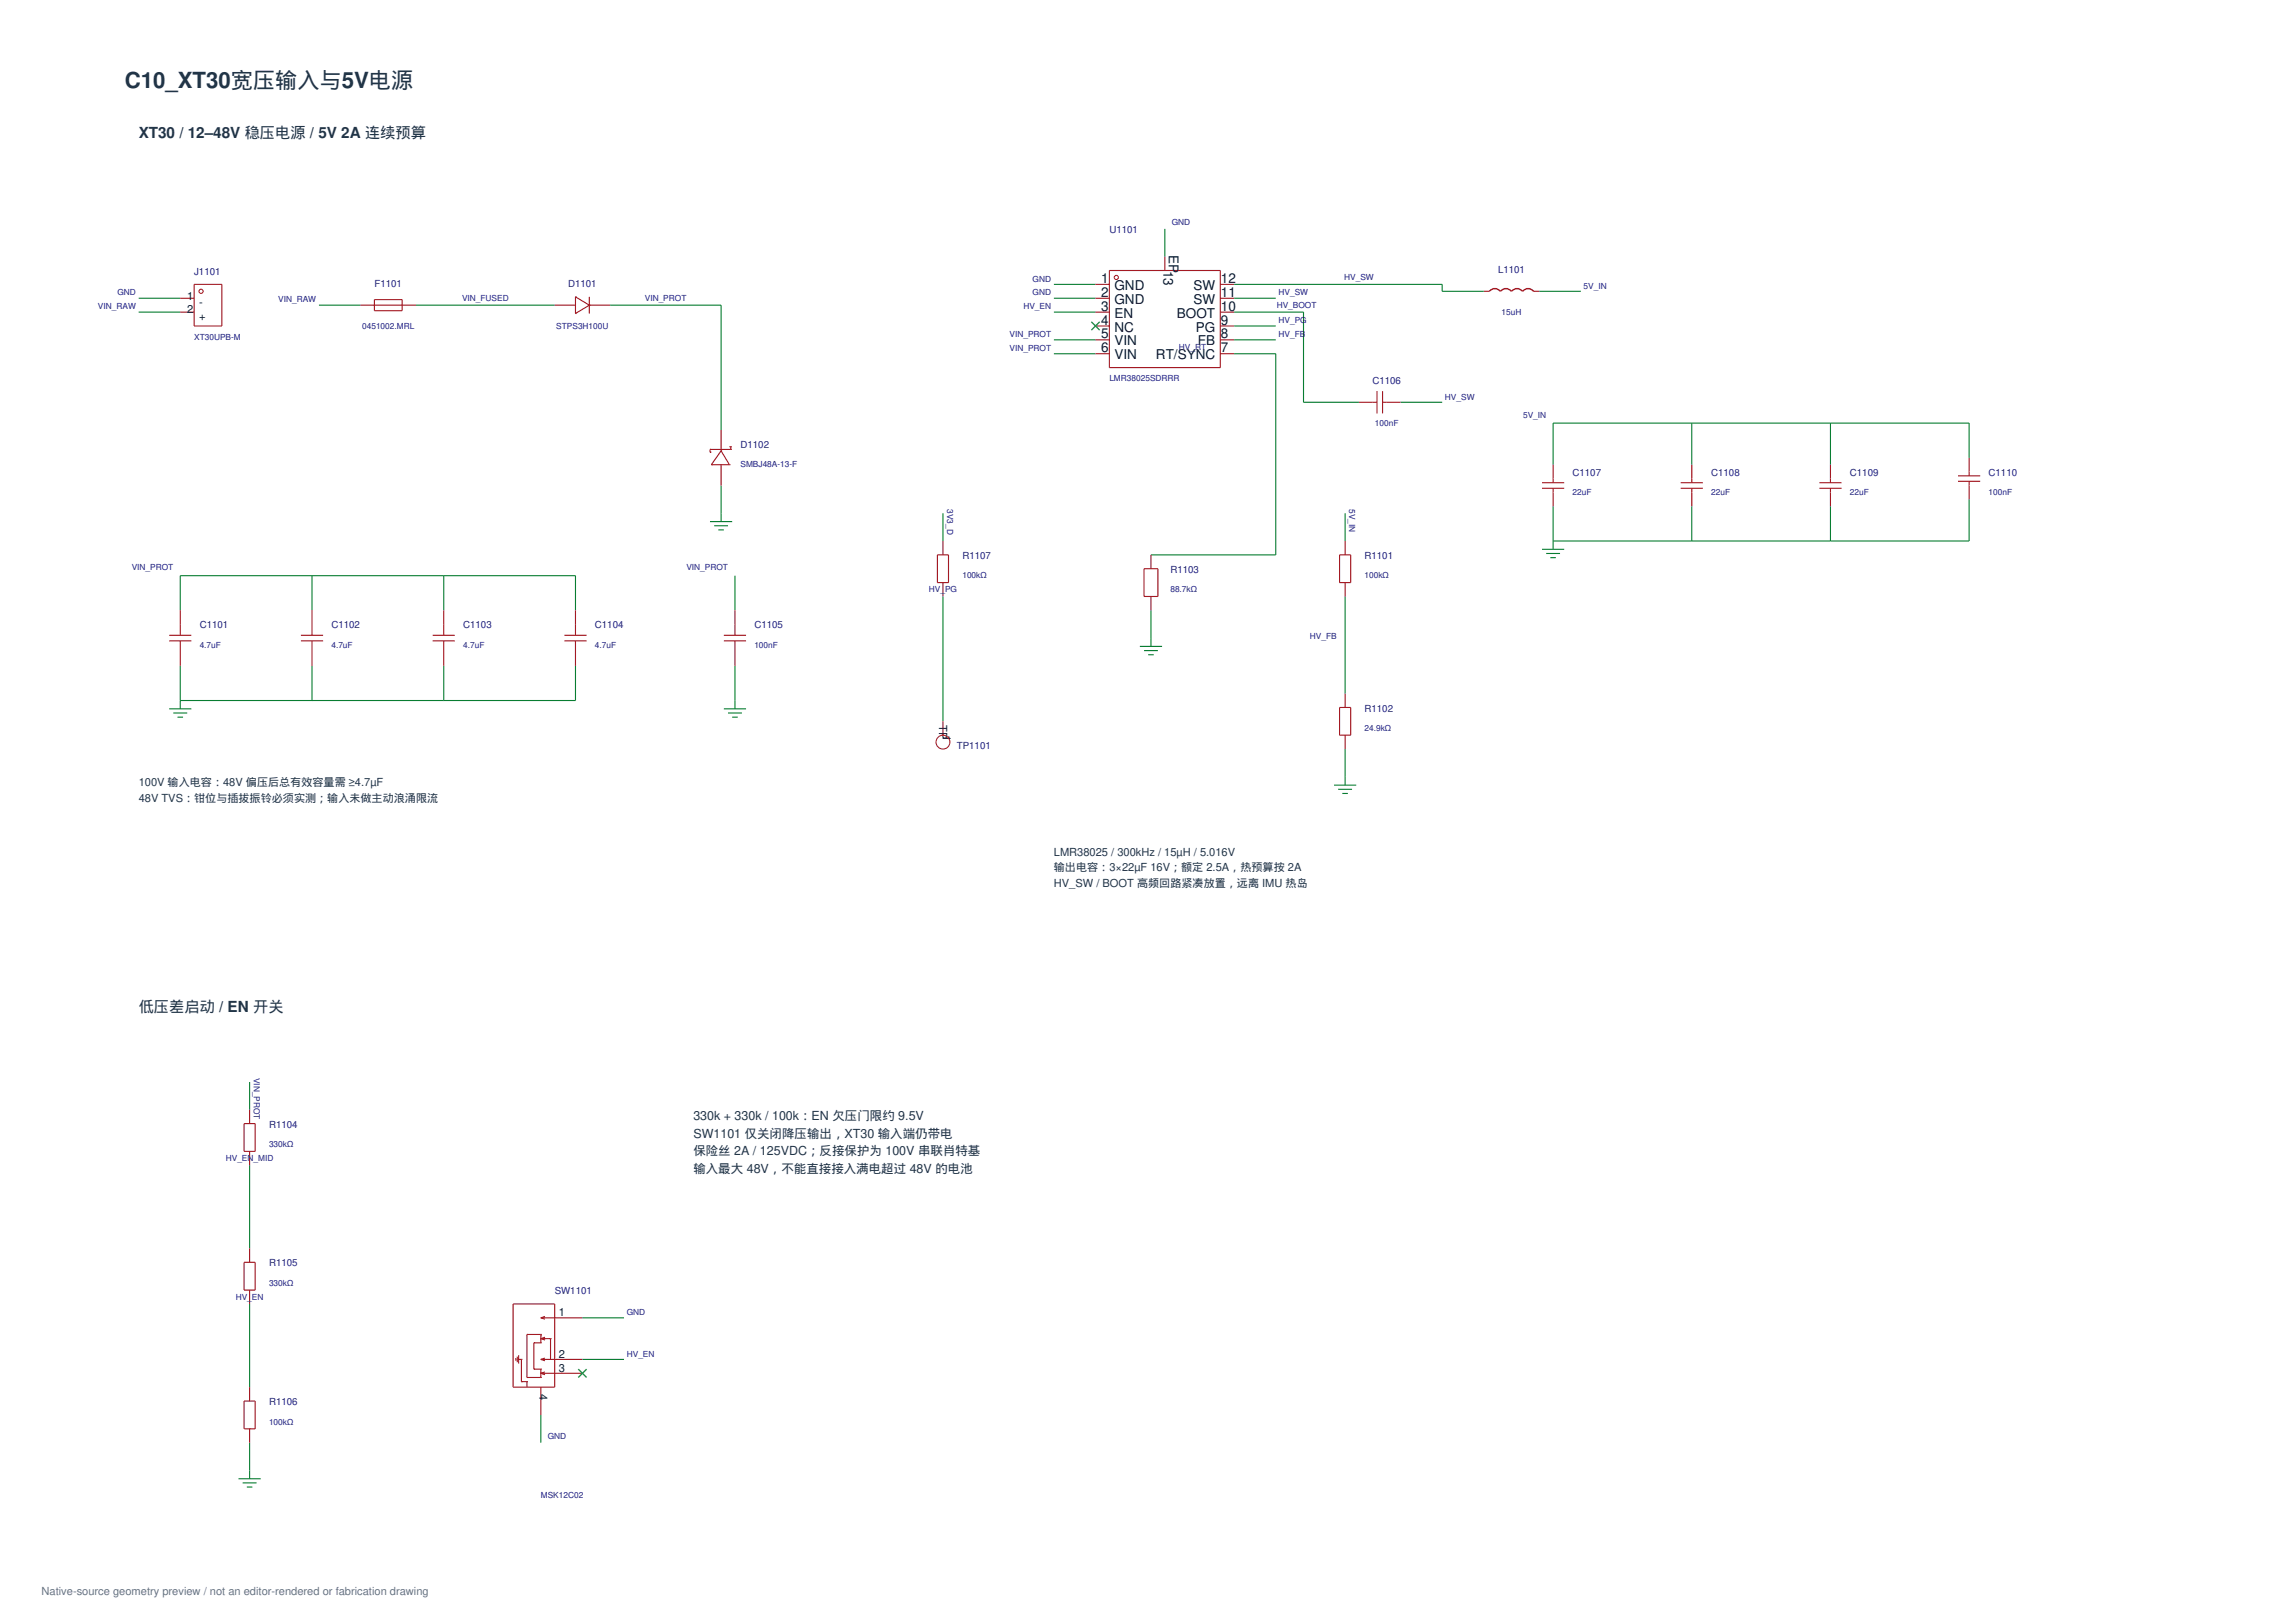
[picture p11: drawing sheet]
<svg xmlns="http://www.w3.org/2000/svg" width="584mm" height="413mm" viewBox="0 0 584 413" stroke-linecap="round" stroke-linejoin="round" font-family="sans-serif">
<defs><g id="words">
<text font-size="5.6" fill="#213547" x="31.7" y="22.4">C10_XT30宽压输入与5V电源</text>
<g font-size="3.9" fill="#213547">
<text x="35.3" y="35">XT30 / 12–48V 稳压电源 / 5V 2A 连续预算</text>
<text x="35.3" y="257.3">低压差启动 / EN 开关</text>
</g>
<g font-size="3.4" fill="#191919">
<text x="297.4" y="64.9" transform="rotate(90 297.4 64.9)">EP</text>
<text x="280.1" y="72">1</text>
<text x="296" y="68.8" transform="rotate(90 296 68.8)">13</text>
<text x="310.6" y="72">12</text>
<text x="280.1" y="75.5">2</text>
<text x="283.5" y="73.7">GND</text>
<text x="283.5" y="77.3">GND</text>
<text x="303.6" y="77.3">SW</text>
<text x="303.6" y="73.7">SW</text>
<text x="310.6" y="75.5">11</text>
<text x="280.1" y="79">3</text>
<text x="280.1" y="82.5">4</text>
<text x="283.5" y="80.8">EN</text>
<text x="299.4" y="80.8">BOOT</text>
<text x="310.6" y="82.5">9</text>
<text x="310.6" y="79">10</text>
<text x="280.1" y="86.1">5</text>
<text x="280.1" y="89.6">6</text>
<text x="283.5" y="84.3">NC</text>
<text x="283.5" y="87.8">VIN</text>
<text x="304.2" y="84.3">PG</text>
<text x="304.8" y="87.8">FB</text>
<text x="310.6" y="89.6">7</text>
<text x="310.6" y="86.1">8</text>
<text x="283.5" y="91.4">VIN</text>
<text x="294.1" y="91.4">RT/SYNC</text>
</g>
<g font-size="3.2" fill="#213547">
<text x="176.4" y="284.9">330k + 330k / 100k：EN 欠压门限约 9.5V</text>
<text x="176.4" y="289.4">SW1101 仅关闭降压输出，XT30 输入端仍带电</text>
<text x="176.4" y="293.8">保险丝 2A / 125VDC；反接保护为 100V 串联肖特基</text>
<text x="176.4" y="298.3">输入最大 48V，不能直接接入满电超过 48V 的电池</text>
</g>
<g font-size="2.8" fill="#191919">
<text x="47.6" y="76.2">1</text>
<text x="50.7" y="77.9">-</text>
<text x="47.6" y="79.7">2</text>
<text x="50.7" y="81.5">+</text>
<text x="238.9" y="184.4" transform="rotate(90 238.9 184.4)">TP</text>
<text x="239.9" y="187" transform="rotate(90 239.9 187)">1</text>
<text x="142.2" y="334.8">1</text>
<text x="142.2" y="345.4">2</text>
<text x="142.2" y="348.9">3</text>
<text x="137.3" y="354.5" transform="rotate(90 137.3 354.5)">4</text>
</g>
<g font-size="2.8" fill="#213547">
<text x="35.3" y="200">100V 输入电容：48V 偏压后总有效容量需 ≥4.7µF</text>
<text x="35.3" y="203.9">48V TVS：钳位与插拔振铃必须实测；输入未做主动浪涌限流</text>
<text x="268.1" y="217.6">LMR38025 / 300kHz / 15µH / 5.016V</text>
<text x="268.1" y="221.5">输出电容：3×22µF 16V；额定 2.5A，热预算按 2A</text>
<text x="268.1" y="225.5">HV_SW / BOOT 高频回路紧凑放置，远离 IMU 热岛</text>
</g>
<text font-size="2.8" fill="#667085" x="10.6" y="405.7">Native-source geometry preview / not an editor-rendered or fabrication drawing</text>
<g font-size="2.5" fill="#161689">
<text x="282.2" y="59.3">U1101</text>
<text x="49.4" y="69.8">J1101</text>
<text x="381.1" y="69.5">L1101</text>
<text x="95.3" y="73">F1101</text>
<text x="144.5" y="73">D1101</text>
<text x="349.1" y="97.7">C1106</text>
<text x="188.4" y="113.9">D1102</text>
<text x="400" y="121">C1107</text>
<text x="435.3" y="121">C1108</text>
<text x="470.6" y="121">C1109</text>
<text x="505.9" y="121">C1110</text>
<text x="244.8" y="142.2">R1107</text>
<text x="347.1" y="142.2">R1101</text>
<text x="297.7" y="145.7">R1103</text>
<text x="50.8" y="159.8">C1101</text>
<text x="84.3" y="159.8">C1102</text>
<text x="117.8" y="159.8">C1103</text>
<text x="151.3" y="159.8">C1104</text>
<text x="191.9" y="159.8">C1105</text>
<text x="347.1" y="181">R1102</text>
<text x="243.4" y="190.5">TP1101</text>
<text x="68.4" y="286.8">R1104</text>
<text x="68.4" y="322.1">R1105</text>
<text x="141.1" y="329.1">SW1101</text>
<text x="68.4" y="357.4">R1106</text>
</g>
<g font-size="2.1" fill="#161689">
<text x="298.1" y="57.1">GND</text>
<text x="262.7" y="71.6">GND</text>
<text x="342" y="71.3">HV_SW</text>
<text x="29.9" y="75.1">GND</text>
<text x="70.8" y="76.9">VIN_RAW</text>
<text x="117.5" y="76.6">VIN_FUSED</text>
<text x="164" y="76.6">VIN_PROT</text>
<text x="262.7" y="75.1">GND</text>
<text x="325.3" y="75.1">HV_SW</text>
<text x="402.9" y="73.4">5V_IN</text>
<text x="24.9" y="78.7">VIN_RAW</text>
<text x="92.1" y="83.6">0451002.MRL</text>
<text x="141.5" y="83.6">STPS3H100U</text>
<text x="260.3" y="78.7">HV_EN</text>
<text x="324.8" y="78.3">HV_BOOT</text>
<text x="325.3" y="82.2">HV_PG</text>
<text x="382" y="80.1">15uH</text>
<text x="49.4" y="86.4">XT30UPB-M</text>
<text x="256.8" y="85.7">VIN_PROT</text>
<text x="256.8" y="89.3">VIN_PROT</text>
<text x="299.9" y="88.9">HV_RT</text>
<text x="325.3" y="85.7">HV_FB</text>
<text x="282.2" y="97">LMR38025SDRRR</text>
<text x="367.6" y="101.6">HV_SW</text>
<text x="387.5" y="106.2">5V_IN</text>
<text x="349.8" y="108.3">100nF</text>
<text x="188.4" y="118.9">SMBJ48A-13-F</text>
<text x="400" y="125.9">22uF</text>
<text x="435.3" y="125.9">22uF</text>
<text x="470.6" y="125.9">22uF</text>
<text x="505.9" y="125.9">100nF</text>
<text x="240.9" y="129.5" transform="rotate(90 240.9 129.5)">3V3_D</text>
<text x="343.3" y="129.5" transform="rotate(90 343.3 129.5)">5V_IN</text>
<text x="33.5" y="145">VIN_PROT</text>
<text x="174.6" y="145">VIN_PROT</text>
<text x="244.8" y="147.1">100kΩ</text>
<text x="347.1" y="147.1">100kΩ</text>
<text x="236.3" y="150.6">HV_PG</text>
<text x="297.7" y="150.6">88.7kΩ</text>
<text x="50.8" y="164.7">4.7uF</text>
<text x="84.3" y="164.7">4.7uF</text>
<text x="117.8" y="164.7">4.7uF</text>
<text x="151.3" y="164.7">4.7uF</text>
<text x="191.9" y="164.7">100nF</text>
<text x="333.3" y="162.6">HV_FB</text>
<text x="347.1" y="185.9">24.9kΩ</text>
<text x="64.6" y="274.1" transform="rotate(90 64.6 274.1)">VIN_PROT</text>
<text x="68.4" y="291.7">330kΩ</text>
<text x="57.4" y="295.3">HV_EN_MID</text>
<text x="68.4" y="327">330kΩ</text>
<text x="60" y="330.6">HV_EN</text>
<text x="159.5" y="334.4">GND</text>
<text x="159.5" y="345">HV_EN</text>
<text x="68.4" y="362.3">100kΩ</text>
<text x="139.3" y="365.8">GND</text>
<text x="137.6" y="381">MSK12C02</text>
</g>
</g></defs>
<g fill="none" stroke="#087d31" stroke-width=".28">
<path d="M296.3 58.2v7.1M35.3 79.4h10.6M35.3 75.8h10.6M81.1 77.6h10.6M105.8 77.6h35.3M155.2 77.6h28.2v31.8M268.1 72.3h10.6M268.1 79.4h10.6M268.1 75.8h10.6M314 72.3h52.9v1.8h10.6M314 79.4h17.6v22.9h14.1M314 75.8h10.6"/>
<path d="M391.6 74.1h10.6M268.1 90h10.6M268.1 86.4h10.6M314 90h10.6v51.1h-31.8M314 86.4h10.6M314 82.9h10.6M356.3 102.3h10.6M430.4 107.6v10.6M465.7 107.6v10.6M500.9 116.4v-8.8h-105.8v10.6M180.6 132.6h5.7M181.7 133.7h3.5"/>
<path d="M182.7 134.8h1.4M183.4 123.5v9.1M239.9 130.5v7.1M342.2 130.5v7.1M392.3 139.7h5.6M395.1 128.8v10.9M430.4 128.8v8.8M465.7 128.8v8.8M500.9 127v10.6h-105.8M45.9 155.2v-8.8h100.5v8.8M79.4 146.4v8.8M112.9 146.4v8.8"/>
<path d="M187 146.4v8.8M239.9 151.7v31.7M292.8 155.2v9.2M342.2 151.7v24.7M393.3 140.8h3.6M394.4 141.8h1.4M45.9 169.3v11M79.4 169.3v8.9M112.9 169.3v8.9M146.4 169.3v8.9h-100.5M187 169.3v11M290 164.4h5.6"/>
<path d="M291 165.5h3.6M292.1 166.5h1.4M43 180.3h5.7M44.1 181.3h3.5M45.2 182.4h1.4M184.1 180.3h5.7M185.2 181.3h3.5M186.3 182.4h1.4M339.4 199.7h5.6M342.2 190.5v9.2M340.4 200.7h3.6M341.5 201.8h1.4"/>
<path d="M63.5 275.2v7M63.5 296.3v21.2M63.5 331.6v21.2M148.2 335.1h10.5M137.6 359.8v7.1M148.2 345.7h10.5M60.7 376.1h5.6M61.7 377.1h3.6M62.8 378.2h1.4M63.5 366.9v9.2"/>
</g>
<g fill="none" stroke="#a2131c" stroke-width=".28">
<path d="M45.9 75.8h3.5M45.9 79.4h3.5M49.4 72.3h7v10.6h-7zM91.7 77.6h14.1M95.2 76.2h7.1v2.8h-7.1zM141.1 77.6h5.3M146.4 75.5h.1M146.4 79.7h.1M146.4 75.5l3.5 2.1M146.4 75.5v4.2M149.9 77.6h.1M149.9 77.6h5.3"/>
<path d="M149.9 75.5v4.2M149.9 77.6l-3.5 2.1M278.7 72.3h3.5M278.7 75.8h3.5M278.7 79.4h3.5M282.2 68.8h28.2v24.7h-28.2zM296.3 65.3v3.5M310.4 72.3h3.6M310.4 75.8h3.6M310.4 79.4h3.6M377.5 74.1h1.4M390.2 74.1h1.4"/>
<path d="M278.7 82.9h3.5M278.7 86.4h3.5M278.7 90h3.5M310.4 82.9h3.6M310.4 86.4h3.6M310.4 90h3.6M350.3 99.5v5.6M351.7 99.5v5.6M180.6 114.3h.1M180.6 115h.1M180.6 114.3h5.3M180.6 114.3v.7"/>
<path d="M180.6 115h.4M181 118.2h.1M181 118.2h4.6M183.4 114.7h.1M183.4 109.4v5.3M183.4 118.2v5.3M183.4 114.7l2.2 3.5M183.4 114.7l-2.4 3.5M185.6 118.2h.1M185.6 113.6h.3M185.9 113.6h.1M185.9 114.3h.1"/>
<path d="M185.9 113.6v.7M345.7 102.3h4.6M351.7 102.3h4.6M395.1 118.2v4.6M430.4 118.2v4.6M465.7 118.2v4.6M500.9 116.4v4.6M239.9 137.6v3.5M342.2 137.6v3.5M392.3 122.8h5.6M392.3 124.2h5.6M395.1 124.2v4.6"/>
<path d="M427.6 122.8h5.6M427.6 124.2h5.6M430.4 124.2v4.6M462.8 122.8h5.7M462.8 124.2h5.7M465.7 124.2v4.6M498.1 122.4h5.7M498.1 121h5.7M500.9 122.4v4.6M45.9 155.2v6.4M79.4 155.2v6.4M112.9 155.2v6.4"/>
<path d="M146.4 155.2v6.4M187 155.2v6.4M238.5 141.1h2.8v7.1h-2.8zM239.9 148.2v3.5M291 144.6h3.6v7.1h-3.6zM292.8 141.1v3.5M292.8 151.7v3.5M340.8 141.1h2.8v7.1h-2.8zM342.2 148.2v3.5M43 161.6h5.7M43 163h5.7M45.9 163v6.3"/>
<path d="M76.6 161.6h5.6M76.6 163h5.6M79.4 163v6.3M110.1 161.6h5.6M110.1 163h5.6M112.9 163v6.3M143.6 161.6h5.6M143.6 163h5.6M146.4 163v6.3M184.1 161.6h5.7M184.1 163h5.7M187 163v6.3"/>
<path d="M340.8 179.9h2.8v7.1h-2.8zM342.2 176.4v3.5M239.9 183.4v3.6M342.2 187v3.5M62.1 285.8h2.8v7h-2.8zM63.5 282.2v3.6M63.5 292.8v3.5M63.5 317.5v3.5M62.1 321h2.8v7.1h-2.8zM63.5 328.1v3.5M130.5 331.6h10.6v21.2h-10.6zM134.1 339.4h.1"/>
<path d="M134.1 339.4v10.9M134.1 339.4h3.5M137.6 339.4h.1M137.6 339.7h.1M137.6 339.4v2.1M137.6 335.1h10.6M137.6 335.1l1 .4M138.6 334.8l-1 .3M62.1 356.3h2.8v7.1h-2.8zM63.5 352.8v3.5M131.2 345.4v.7M131.6 345v1.4"/>
<path d="M131.9 344.7v2.1M131.9 345.7h.7M132.6 351.4h.1M132.6 345.7h.1M132.6 351.4h1.5M132.6 345.7v5.7M134.1 351.4h.1M134.1 350.3h.1M134.1 351.4v1.4M134.1 350.3h3.5M135.8 341.5h.1M135.8 348.2h.1"/>
<path d="M135.8 341.5h1.8M135.8 341.5v6.7M135.8 348.2h1.8M137.6 349.2h.1M137.6 341.5h.1M137.6 348.2h.1M137.6 350.3h.1M137.6 340.4h.1M137.6 345.7h10.6M137.6 345.7l1 .4M137.6 349.2h10.6M137.6 349.2l1 .4"/>
<path d="M137.6 348.2v2.1M137.6 352.8v7M137.6 340.4h2.5M137.6 340.4l1 .4M138.6 345.4l-1 .3M138.6 348.9l-1 .3M138.6 340.1l-1 .3M140.1 340.4h.1M140.1 340.4v5.3M63.5 363.4v3.5"/>
</g>
<g fill="none" stroke="#a2131c" stroke-width=".25">
<circle cx="51.2" cy="74.1" r=".53"/>
<circle cx="284" cy="70.6" r=".53"/>
<circle cx="239.9" cy="188.7" r="1.76"/>
</g>
<path d="M378.9 74.1a1.76 1.76 0 0 1 2.8 0 1.75 1.75 0 0 1 2.8 0 1.75 1.75 0 0 1 2.8 0 1.75 1.75 0 0 1 2.9 0" fill="none" stroke="#a2131c" stroke-width=".35"/>
<path d="M277.6 81.8l2.2 2.2M279.8 81.8l-2.2 2.2M147.1 348.2l2.1 2.1M149.2 348.2l-2.1 2.1" fill="none" stroke="#27ad33" stroke-width=".35"/>
<use href="#words"/>
</svg>
